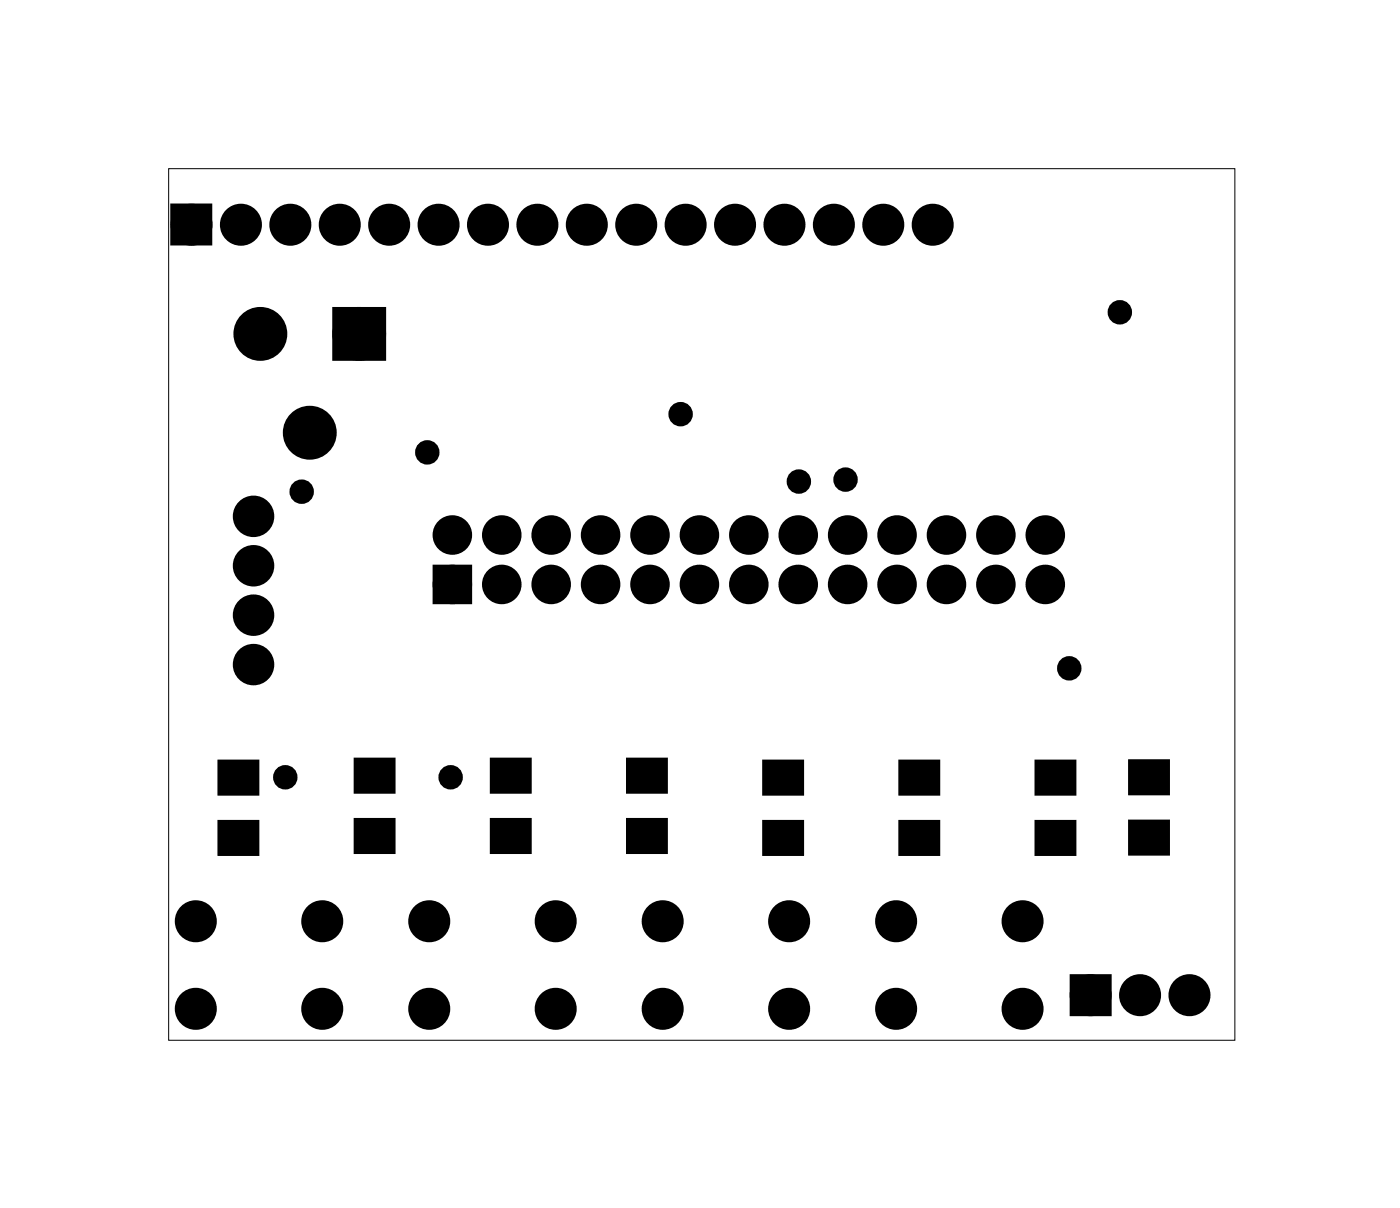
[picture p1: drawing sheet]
<svg xmlns="http://www.w3.org/2000/svg" width="72mm" height="62mm" viewBox="0 0 72 62" stroke-linecap="round" stroke-linejoin="round" font-family="sans-serif">
<path d="M8.7 8.7h54.8v44.8h-54.8z" fill="none" stroke="#000" stroke-width=".05"/>
<g fill="#000">
<path d="M9.1 10.8h1.4v1.4h-1.4zM17.6 16.3h1.8v1.8h-1.8zM11.3 39.2h1.9v1.6h-1.9zM22.6 29.4h1.3v1.3h-1.3zM39.3 39.2h1.9v1.6h-1.9zM53.3 39.2h1.9v1.6h-1.9zM11.3 42.3h1.9v1.6h-1.9zM18.3 42.2h1.9v1.6h-1.9zM18.3 39.1h1.9v1.6h-1.9zM25.3 42.2h1.9v1.6h-1.9zM25.3 39.1h1.9v1.6h-1.9zM32.3 42.2h1.9v1.6h-1.9z"/>
<path d="M32.3 39.1h1.9v1.6h-1.9zM39.3 42.3h1.9v1.6h-1.9zM46.3 42.3h1.9v1.6h-1.9zM46.3 39.2h1.9v1.6h-1.9zM53.3 42.3h1.9v1.6h-1.9zM55.4 50.5h1.4v1.3h-1.4zM58.1 42.3h1.9v1.6h-1.9zM58.1 39.2h1.9v1.6h-1.9z"/>
<circle cx="23.3" cy="30" r=".64"/>
<circle cx="23.3" cy="27.5" r=".64"/>
<circle cx="25.8" cy="30" r=".64"/>
<circle cx="25.8" cy="27.5" r=".64"/>
<circle cx="28.3" cy="30" r=".64"/>
<circle cx="28.3" cy="27.5" r=".64"/>
<circle cx="30.9" cy="30" r=".64"/>
<circle cx="30.9" cy="27.5" r=".64"/>
<circle cx="33.4" cy="30" r=".64"/>
<circle cx="33.4" cy="27.5" r=".64"/>
<circle cx="36" cy="30" r=".64"/>
<circle cx="36" cy="27.5" r=".64"/>
<circle cx="38.5" cy="30" r=".64"/>
<circle cx="38.5" cy="27.5" r=".64"/>
<circle cx="41" cy="30" r=".64"/>
<circle cx="41" cy="27.5" r=".64"/>
<circle cx="43.6" cy="30" r=".64"/>
<circle cx="43.6" cy="27.5" r=".64"/>
<circle cx="46.1" cy="30" r=".64"/>
<circle cx="46.1" cy="27.5" r=".64"/>
<circle cx="48.7" cy="30" r=".64"/>
<circle cx="48.7" cy="27.5" r=".64"/>
<circle cx="51.2" cy="30" r=".64"/>
<circle cx="51.2" cy="27.5" r=".64"/>
<circle cx="53.7" cy="30" r=".64"/>
<circle cx="53.7" cy="27.5" r=".64"/>
</g>
<g fill="none" stroke="#000" stroke-width=".76" stroke-linecap="butt">
<path d="M9.1 10.8h1.4v1.4h-1.4zM55.4 50.5h1.4v1.3h-1.4z"/>
<circle cx="9.8" cy="11.6" r=".7"/>
<circle cx="12.4" cy="11.6" r=".7"/>
<circle cx="14.9" cy="11.6" r=".7"/>
<circle cx="17.5" cy="11.6" r=".7"/>
<circle cx="20" cy="11.6" r=".7"/>
<circle cx="22.5" cy="11.6" r=".7"/>
<circle cx="25.1" cy="11.6" r=".7"/>
<circle cx="27.6" cy="11.6" r=".7"/>
<circle cx="30.2" cy="11.6" r=".7"/>
<circle cx="32.7" cy="11.6" r=".7"/>
<circle cx="35.2" cy="11.6" r=".7"/>
<circle cx="37.8" cy="11.6" r=".7"/>
<circle cx="40.3" cy="11.6" r=".7"/>
<circle cx="42.9" cy="11.6" r=".7"/>
<circle cx="45.4" cy="11.6" r=".7"/>
<circle cx="47.9" cy="11.6" r=".7"/>
<circle cx="10.1" cy="51.9" r=".7"/>
<circle cx="10.1" cy="47.4" r=".7"/>
<circle cx="16.6" cy="51.9" r=".7"/>
<circle cx="16.6" cy="47.4" r=".7"/>
<circle cx="22.1" cy="51.9" r=".7"/>
<circle cx="22.1" cy="47.4" r=".7"/>
<circle cx="28.6" cy="51.9" r=".7"/>
<circle cx="28.6" cy="47.4" r=".7"/>
<circle cx="34.1" cy="51.9" r=".7"/>
<circle cx="34.1" cy="47.4" r=".7"/>
<circle cx="40.6" cy="51.9" r=".7"/>
<circle cx="40.6" cy="47.4" r=".7"/>
<circle cx="46.1" cy="51.9" r=".7"/>
<circle cx="46.1" cy="47.4" r=".7"/>
<circle cx="52.6" cy="51.9" r=".7"/>
<circle cx="52.6" cy="47.4" r=".7"/>
<circle cx="56.1" cy="51.2" r=".7"/>
<circle cx="58.6" cy="51.2" r=".7"/>
<circle cx="61.1" cy="51.2" r=".7"/>
</g>
<g fill="#000">
<circle cx="9.8" cy="11.6" r=".7"/>
<circle cx="12.4" cy="11.6" r=".7"/>
<circle cx="13.4" cy="17.2" r=".89"/>
<circle cx="14.9" cy="11.6" r=".7"/>
<circle cx="17.5" cy="11.6" r=".7"/>
<circle cx="18.5" cy="17.2" r=".89"/>
<circle cx="20" cy="11.6" r=".7"/>
<circle cx="22.5" cy="11.6" r=".7"/>
<circle cx="25.1" cy="11.6" r=".7"/>
<circle cx="27.6" cy="11.6" r=".7"/>
<circle cx="30.2" cy="11.6" r=".7"/>
<circle cx="32.7" cy="11.6" r=".7"/>
<circle cx="35.2" cy="11.6" r=".7"/>
<circle cx="37.8" cy="11.6" r=".7"/>
<circle cx="40.3" cy="11.6" r=".7"/>
<circle cx="42.9" cy="11.6" r=".7"/>
<circle cx="45.4" cy="11.6" r=".7"/>
<circle cx="47.9" cy="11.6" r=".7"/>
<circle cx="57.6" cy="16.1" r=".35"/>
<circle cx="13" cy="31.6" r=".76"/>
<circle cx="13" cy="26.5" r=".76"/>
<circle cx="13" cy="29.1" r=".76"/>
<circle cx="13" cy="34.2" r=".76"/>
<circle cx="14.7" cy="40" r=".35"/>
<circle cx="15.5" cy="25.3" r=".35"/>
<circle cx="15.9" cy="22.2" r=".89"/>
<circle cx="22" cy="23.3" r=".35"/>
<circle cx="23.2" cy="40" r=".35"/>
<circle cx="35" cy="21.3" r=".35"/>
<circle cx="41.1" cy="24.8" r=".35"/>
<circle cx="43.5" cy="24.7" r=".35"/>
<circle cx="55" cy="34.4" r=".35"/>
<circle cx="10.1" cy="47.4" r=".7"/>
<circle cx="10.1" cy="51.9" r=".7"/>
<circle cx="16.6" cy="47.4" r=".7"/>
<circle cx="16.6" cy="51.9" r=".7"/>
<circle cx="22.1" cy="47.4" r=".7"/>
<circle cx="22.1" cy="51.9" r=".7"/>
<circle cx="28.6" cy="47.4" r=".7"/>
<circle cx="28.6" cy="51.9" r=".7"/>
<circle cx="34.1" cy="47.4" r=".7"/>
<circle cx="34.1" cy="51.9" r=".7"/>
<circle cx="40.6" cy="47.4" r=".7"/>
<circle cx="40.6" cy="51.9" r=".7"/>
<circle cx="46.1" cy="47.4" r=".7"/>
<circle cx="46.1" cy="51.9" r=".7"/>
<circle cx="52.6" cy="47.4" r=".7"/>
<circle cx="52.6" cy="51.9" r=".7"/>
<circle cx="56.1" cy="51.2" r=".7"/>
<circle cx="58.6" cy="51.2" r=".7"/>
<circle cx="61.1" cy="51.2" r=".7"/>
</g>
<g fill="none" stroke="#000" stroke-width=".99" stroke-linecap="butt">
<path d="M17.6 16.3h1.8v1.8h-1.8z"/>
<circle cx="13.4" cy="17.2" r=".89"/>
<circle cx="18.5" cy="17.2" r=".89"/>
<circle cx="15.9" cy="22.2" r=".89"/>
</g>
<g fill="none" stroke="#000" stroke-width=".25">
<path d="M11.3 39.2h1.9v1.6h-1.9zM18.3 39.1h1.9v1.6h-1.9zM25.3 39.1h1.9v1.6h-1.9zM32.3 39.1h1.9v1.6h-1.9zM39.3 39.2h1.9v1.6h-1.9zM46.3 39.2h1.9v1.6h-1.9zM53.3 39.2h1.9v1.6h-1.9zM58.1 39.2h1.9v1.6h-1.9zM11.3 42.3h1.9v1.6h-1.9zM18.3 42.2h1.9v1.6h-1.9zM25.3 42.2h1.9v1.6h-1.9zM32.3 42.2h1.9v1.6h-1.9z"/>
<path d="M39.3 42.3h1.9v1.6h-1.9zM46.3 42.3h1.9v1.6h-1.9zM53.3 42.3h1.9v1.6h-1.9zM58.1 42.3h1.9v1.6h-1.9z"/>
</g>
<g fill="none" stroke="#000" stroke-width=".61" stroke-linecap="butt">
<circle cx="13" cy="31.6" r=".76"/>
<circle cx="13" cy="29.1" r=".76"/>
<circle cx="13" cy="26.5" r=".76"/>
<circle cx="13" cy="34.2" r=".76"/>
</g>
<g fill="none" stroke="#000" stroke-width=".76">
<path d="M22.6 29.4h1.3v1.3h-1.3z"/>
<circle cx="23.3" cy="27.5" r=".64"/>
<circle cx="23.3" cy="30" r=".64"/>
<circle cx="25.8" cy="27.5" r=".64"/>
<circle cx="25.8" cy="30" r=".64"/>
<circle cx="28.3" cy="27.5" r=".64"/>
<circle cx="28.3" cy="30" r=".64"/>
<circle cx="30.9" cy="27.5" r=".64"/>
<circle cx="30.9" cy="30" r=".64"/>
<circle cx="33.4" cy="30" r=".64"/>
<circle cx="33.4" cy="27.5" r=".64"/>
<circle cx="36" cy="27.5" r=".64"/>
<circle cx="36" cy="30" r=".64"/>
<circle cx="38.5" cy="27.5" r=".64"/>
<circle cx="38.5" cy="30" r=".64"/>
<circle cx="41" cy="30" r=".64"/>
<circle cx="41" cy="27.5" r=".64"/>
<circle cx="43.6" cy="27.5" r=".64"/>
<circle cx="43.6" cy="30" r=".64"/>
<circle cx="46.1" cy="27.5" r=".64"/>
<circle cx="46.1" cy="30" r=".64"/>
<circle cx="48.7" cy="30" r=".64"/>
<circle cx="48.7" cy="27.5" r=".64"/>
<circle cx="51.2" cy="30" r=".64"/>
<circle cx="51.2" cy="27.5" r=".64"/>
<circle cx="53.7" cy="30" r=".64"/>
<circle cx="53.7" cy="27.5" r=".64"/>
</g>
<g fill="none" stroke="#000" stroke-width=".55">
<circle cx="57.6" cy="16.1" r=".35"/>
<circle cx="14.7" cy="40" r=".35"/>
<circle cx="15.5" cy="25.3" r=".35"/>
<circle cx="22" cy="23.3" r=".35"/>
<circle cx="23.2" cy="40" r=".35"/>
<circle cx="35" cy="21.3" r=".35"/>
<circle cx="41.1" cy="24.8" r=".35"/>
<circle cx="43.5" cy="24.7" r=".35"/>
<circle cx="55" cy="34.4" r=".35"/>
</g>
</svg>
